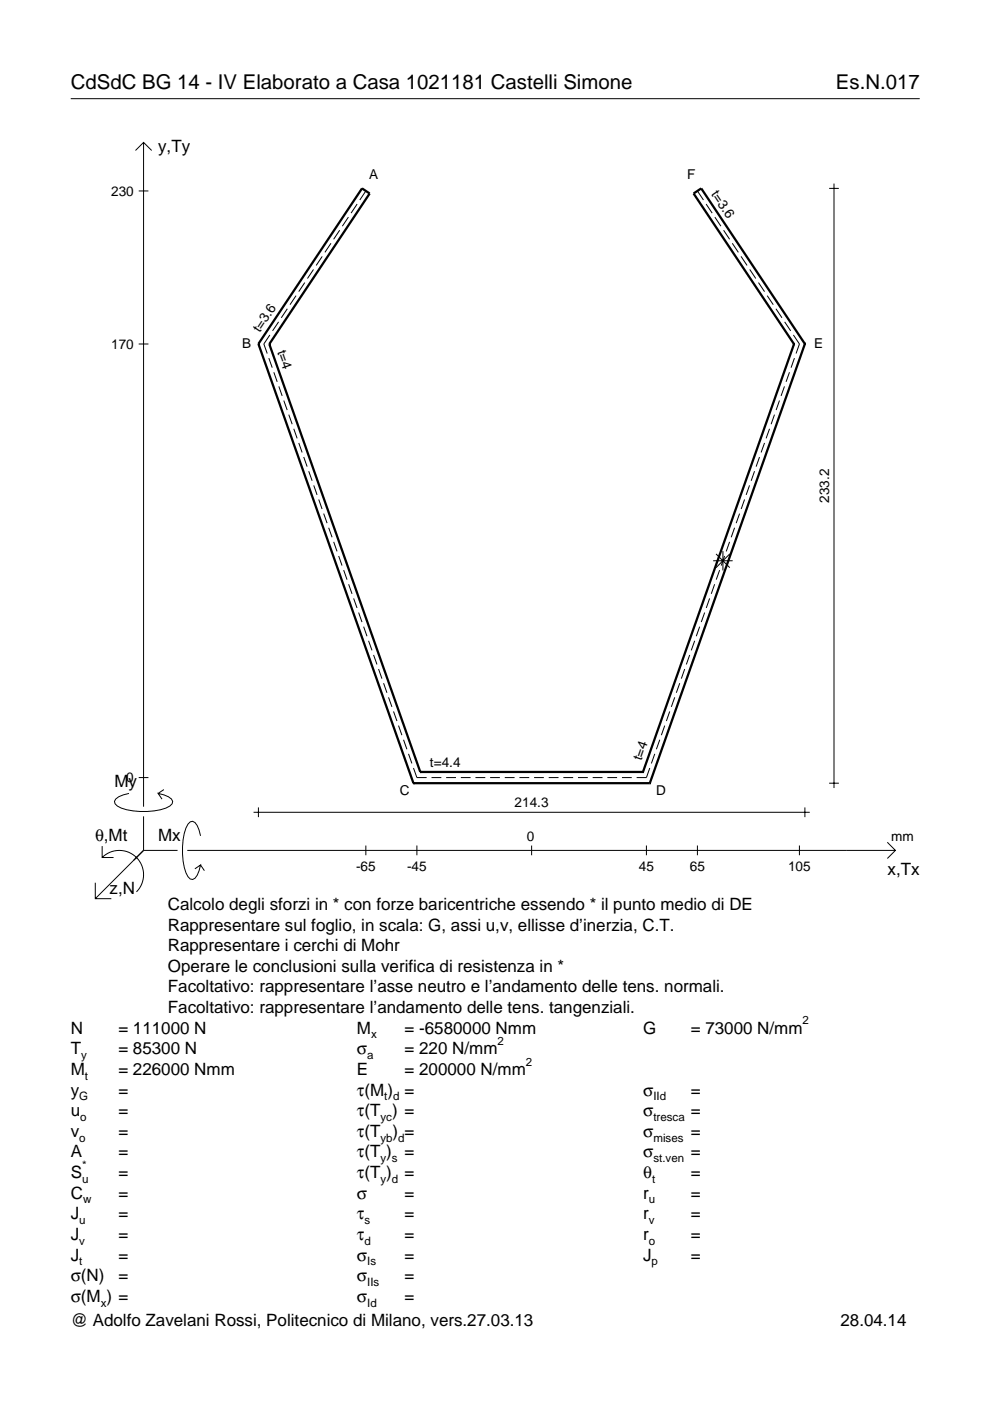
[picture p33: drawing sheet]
<svg xmlns="http://www.w3.org/2000/svg" width="210mm" height="297mm" viewBox="0 0 210 297" stroke-linecap="round" stroke-linejoin="round" font-family="sans-serif">
<defs><g id="words">
<g font-size="4.3">
<text x="15" y="18.9">CdSdC BG 14 - IV Elaborato a Casa 1021181 Castelli Simone</text>
<text x="177.2" y="18.9">Es.N.017</text>
</g>
<g font-size="3.6">
<text x="33.5" y="32.3">y,Ty</text>
<text x="24.3" y="166.9">My</text>
<text x="20.1" y="178.2">θ,Mt</text>
<text x="33.5" y="178.2">Mx</text>
<text x="188.2" y="185.5">x,Tx</text>
<text x="23.2" y="189.6">z,N</text>
<text x="35.6" y="192.9">Calcolo degli sforzi in * con forze baricentriche essendo * il punto medio di DE</text>
<text x="35.6" y="197.3">Rappresentare sul foglio, in scala: G, assi u,v, ellisse d’inerzia, C.T.</text>
<text x="35.6" y="201.7">Rappresentare i cerchi di Mohr</text>
<text x="35.6" y="206">Operare le conclusioni sulla verifica di resistenza in *</text>
<text x="35.6" y="210.4">Facoltativo: rappresentare l’asse neutro e l’andamento delle tens. normali.</text>
<text x="35.6" y="214.8">Facoltativo: rappresentare l’andamento delle tens. tangenziali.</text>
<text x="15" y="219.2">N</text>
<text x="25.1" y="219.2">= 111000 N</text>
<text x="75.7" y="219.2">M</text>
<text x="85.8" y="219.2">= -6580000 Nmm</text>
<text x="136.4" y="219.2">G</text>
<text x="146.5" y="219.2">= 73000 N/mm</text>
<text x="15" y="223.5">T</text>
<text x="15" y="227.9">M</text>
<text x="25.1" y="223.5">= 85300 N</text>
<text x="25.1" y="227.9">= 226000 Nmm</text>
<text x="75.7" y="223.5">σ</text>
<text x="75.7" y="227.9">E</text>
<text x="85.8" y="223.5">= 220 N/mm</text>
<text x="85.8" y="227.9">= 200000 N/mm</text>
<text x="15" y="232.3">y</text>
<text x="25.1" y="232.3">=</text>
<text x="75.7" y="232.3">τ(M ) =</text>
<text x="136.4" y="232.3">σ</text>
<text x="146.5" y="232.3">=</text>
<text x="15" y="236.7">u</text>
<text x="25.1" y="236.7">=</text>
<text x="75.7" y="236.7">τ(T ) =</text>
<text x="136.4" y="236.7">σ</text>
<text x="146.5" y="236.7">=</text>
<text x="15" y="241">v</text>
<text x="15" y="245.4">A</text>
<text x="25.1" y="241">=</text>
<text x="25.1" y="245.4">=</text>
<text x="75.7" y="245.4">τ(T )</text>
<text x="75.7" y="241">τ(T</text>
<text x="83.3" y="241">) =</text>
<text x="85.8" y="245.4">=</text>
<text x="136.4" y="241">σ</text>
<text x="136.4" y="245.4">σ</text>
<text x="146.5" y="241">=</text>
<text x="146.5" y="245.4">=</text>
<text x="15" y="249.8">S</text>
<text x="25.1" y="249.8">=</text>
<text x="75.7" y="249.8">τ(T )</text>
<text x="85.8" y="249.8">=</text>
<text x="136.4" y="249.8">θ</text>
<text x="146.5" y="249.8">=</text>
<text x="15" y="254.2">C</text>
<text x="25.1" y="254.2">=</text>
<text x="75.7" y="254.2">σ</text>
<text x="85.8" y="254.2">=</text>
<text x="136.4" y="254.2">r</text>
<text x="146.5" y="254.2">=</text>
<text x="15" y="258.5">J</text>
<text x="15" y="262.9">J</text>
<text x="25.1" y="258.5">=</text>
<text x="25.1" y="262.9">=</text>
<text x="75.7" y="258.5">τ</text>
<text x="75.7" y="262.9">τ</text>
<text x="85.8" y="258.5">=</text>
<text x="85.8" y="262.9">=</text>
<text x="136.4" y="258.5">r</text>
<text x="136.4" y="262.9">r</text>
<text x="146.5" y="258.5">=</text>
<text x="146.5" y="262.9">=</text>
<text x="15" y="267.3">J</text>
<text x="25.1" y="267.3">=</text>
<text x="75.7" y="267.3">σ</text>
<text x="85.8" y="267.3">=</text>
<text x="136.4" y="267.3">J</text>
<text x="146.5" y="267.3">=</text>
<text x="15" y="271.7">σ(N)</text>
<text x="25.1" y="271.7">=</text>
<text x="75.7" y="271.7">σ</text>
<text x="85.8" y="271.7">=</text>
<text x="15" y="281.2">@ Adolfo Zavelani Rossi, Politecnico di Milano, vers.27.03.13</text>
<text x="15" y="276">σ(M ) =</text>
<text x="75.7" y="276">σ</text>
<text x="85.8" y="276">=</text>
<text x="178.2" y="281.2">28.04.14</text>
</g>
<g font-size="2.9">
<text x="23.6" y="41.5">230</text>
<text x="78.2" y="38">A</text>
<text x="145.7" y="38">F</text>
<text x="150.7" y="41.1" transform="rotate(56 150.7 41.1)">t=3.6</text>
<text x="55.1" y="70.6" transform="rotate(-56 55.1 70.6)">t=3.6</text>
<text x="23.6" y="73.9">170</text>
<text x="51.3" y="73.8">B</text>
<text x="58.7" y="74.6" transform="rotate(71 58.7 74.6)">t=4</text>
<text x="172.6" y="73.8">E</text>
<text x="175.8" y="106.6" transform="rotate(-90 175.8 106.6)">233.2</text>
<text x="136" y="161.4" transform="rotate(-71 136 161.4)">t=4</text>
<text x="26.8" y="165.9">0</text>
<text x="91.2" y="162.6">t=4.4</text>
<text x="84.8" y="168.6">C</text>
<text x="109.1" y="171.2">214.3</text>
<text x="139.1" y="168.6">D</text>
<text x="111.7" y="178.2">0</text>
<text x="189" y="178.2">mm</text>
<text x="75.5" y="184.7">-65</text>
<text x="86.3" y="184.7">-45</text>
<text x="135.5" y="184.7">45</text>
<text x="146.3" y="184.7">65</text>
<text x="167.1" y="184.7">105</text>
</g>
<g font-size="2.4">
<text x="78.7" y="220.2">x</text>
<text x="105.5" y="221.5">2</text>
<text x="170.2" y="217.2">2</text>
<text x="17.2" y="224.5">y</text>
<text x="77.9" y="224.5">a</text>
<text x="111.5" y="225.9">2</text>
<text x="16.8" y="233.3">G</text>
<text x="18" y="228.9">t</text>
<text x="81.5" y="233.3">t d</text>
<text x="138.5" y="233.3">IId</text>
<text x="17" y="237.7">o</text>
<text x="80.7" y="237.7">yc</text>
<text x="138.5" y="237.7">tresca</text>
<text x="16.8" y="242">o</text>
<text x="80.7" y="242">yb d</text>
<text x="138.5" y="242">mises</text>
<text x="17.4" y="250.8">u</text>
<text x="17.4" y="247.8">*</text>
<text x="80.7" y="246.4">y s</text>
<text x="80.7" y="250.8">y d</text>
<text x="138.2" y="250.8">t</text>
<text x="138.5" y="246.4">st.ven</text>
<text x="17.6" y="255.2">w</text>
<text x="137.6" y="255.2">u</text>
<text x="16.8" y="259.5">u</text>
<text x="16.8" y="263.9">v</text>
<text x="77.3" y="259.5">s</text>
<text x="77.3" y="263.9">d</text>
<text x="137.6" y="259.5">v</text>
<text x="137.6" y="263.9">o</text>
<text x="16.8" y="268.3">t</text>
<text x="77.9" y="268.3">Is</text>
<text x="138.2" y="268.3">p</text>
<text x="77.9" y="272.7">IIs</text>
<text x="21.4" y="277">x</text>
<text x="77.9" y="277">Id</text>
</g>
</g></defs>
<g fill="none" stroke="#000" stroke-width=".21">
<path d="M15 20.9h180M28.7 31.9l1.7-1.7 1.8 1.7M30.4 30.2v140.8M175.8 39.9h2.1M176.8 38.9v128.2M29.4 40.5h2.1M64.6 59.9l-1.3 1.9M66.5 57.1l-1.3 2M68.3 54.4l-1.3 1.9M70.2 51.6l-1.3 1.9M72 48.8l-1.3 1.9M73.9 46l-1.3 2"/>
<path d="M75.7 43.3l-1.3 1.9M77.6 40.5l-1.3 1.9M147.9 40.5l1.2 1.9M149.7 43.3l1.3 1.9M151.6 46l1.2 2M153.4 48.8l1.3 1.9M155.3 51.6l1.2 1.9M157.1 54.4l1.3 1.9M159 57.1l1.2 2M160.8 59.9l1.3 1.9M29.4 72.9h2.1M57 75.9l.7 2.1"/>
<path d="M57.2 71l-1.3 1.9 .8 2.1M58.1 78.9l.7 2.1M59.1 68.2l-1.3 2M60.9 65.5l-1.3 1.9M62.8 62.7l-1.3 1.9M162.7 62.7l1.2 1.9M164.5 65.5l1.3 1.9M166.4 68.2l1.2 2M167.4 78.9l-.7 2.1M168.2 71l1.3 1.9-.7 2.1M168.4 75.9l-.7 2.1M59.1 81.9l.7 2"/>
<path d="M60.2 84.9l.7 2M61.2 87.9l.7 2M62.3 90.9l.7 2M63.3 93.9l.8 2M64.4 96.9l.7 2M65.5 99.9l.7 2M160 99.9l-.7 2M161 96.9l-.7 2M162.1 93.9l-.7 2M163.2 90.9l-.8 2M164.2 87.9l-.7 2M165.3 84.9l-.7 2"/>
<path d="M166.3 81.9l-.7 2M66.5 102.9l.7 2M67.6 105.9l.7 2M68.6 108.9l.7 2M69.7 111.9l.7 2M70.7 114.9l.8 2M71.8 117.9l.7 2M151.2 118.9h4.1M151.8 117.4l2.9 3M153.3 116.8v4.2M153.6 117.9l-.7 2M154.7 114.9l-.7 2"/>
<path d="M154.7 117.4l-2.9 3M155.7 111.9l-.7 2M156.8 108.9l-.7 2M157.9 105.9l-.8 2M158.9 102.9l-.7 2M72.9 120.9l.7 2M73.9 123.9l.7 2M75 126.9l.7 2M76 129.9l.7 2M77.1 132.9l.7 2M78.1 135.9l.8 2M79.2 138.9l.7 2"/>
<path d="M146.2 138.9l-.7 2M147.3 135.9l-.7 2M148.3 132.9l-.7 2M149.4 129.9l-.7 2M150.5 126.9l-.8 2M151.5 123.9l-.7 2M152.6 120.9l-.7 2M80.3 141.9l.7 2M81.3 144.9l.7 2M82.4 147.9l.7 2M83.4 150.8l.8 2.1M84.5 153.8l.7 2.1"/>
<path d="M85.6 156.8l.7 2.1M86.6 159.8l.7 2.1M138.8 159.8l-.7 2.1M139.9 156.8l-.7 2.1M140.9 153.8l-.7 2.1M142 150.8l-.7 2.1M143.1 147.9l-.8 2M144.1 144.9l-.7 2M145.2 141.9l-.7 2M21.7 179.4v2.4h2.4M27.3 168.2a3.6 3.6 0 0 0-3 1.7l.1 .5a5.6 5.6 0 0 0 3.8 1.5 13.4 13.4 0 0 0 7.8-1l.5-.5 .1-.5a3.6 3.6 0 0 0-3.1-1.7l.8 1.2M29.4 164.9h2.1"/>
<path d="M30.4 173.1v7.2M34.7 167.4l-1.2 .8M42.5 177.2a3.6 3.6 0 0 0-1.7-3.1l-.5 .2a5.7 5.7 0 0 0-1.5 3.7 13.3 13.3 0 0 0 1 7.9l.5 .5 .5 .1a3.6 3.6 0 0 0 1.7-3.1l-1.2 .8M53.8 172.2h117.9M54.8 171.2v2.1M77.6 179.3v2M87.7 162.8l.7 2.1h2.1M88.4 179.3v2M91.5 164.9h2.1M94.6 164.9h2.1M97.7 164.9h2.1M100.8 164.9h2.1"/>
<path d="M103.9 164.9h2.1M107 164.9h2.1M110.1 164.9h2.1M112.7 179.3v2M113.2 164.9h2.1M116.3 164.9h2.1M119.4 164.9h2.1M122.5 164.9h2.1M125.7 164.9h2M128.8 164.9h2M131.9 164.9h2M137.1 179.3v2"/>
<path d="M137.8 162.8l-.7 2.1h-2.1M147.9 179.3v2M169.5 179.3v2M170.7 171.2v2.1M175.8 166.1h2.1M188.1 178.6l1.7 1.7-1.7 1.7M20.2 187.2v3.3h3.4M21.7 181.8a5.1 5.1 0 0 1 7.2 0 5.1 5.1 0 0 1 0 7.3M30.4 180.3l-10.2 10.2M30.4 180.3h7.2M39.7 180.3h150.1M42.5 183.4l.8 1.2"/>
</g>
<g fill="none" stroke="#000" stroke-width=".48">
<path d="M54.8 72.9h.1M54.8 72.9l22-33 1.6 1.1-21.3 32M54.8 72.9l32.9 93.2M57.1 73h.1M57.1 73l32 90.7M168.3 73h.1M168.3 73l-32 90.7M170.7 72.9h.1M170.7 72.9l-32.9 93.2M170.7 72.9l-22-33-1.6 1.1 21.2 32M87.7 166.1h.1M87.7 166.1h50.1"/>
<path d="M89.1 163.7h.1M89.1 163.7h47.2M136.3 163.7h.1M137.8 166.1h.1"/>
</g>
<use href="#words"/>
</svg>
